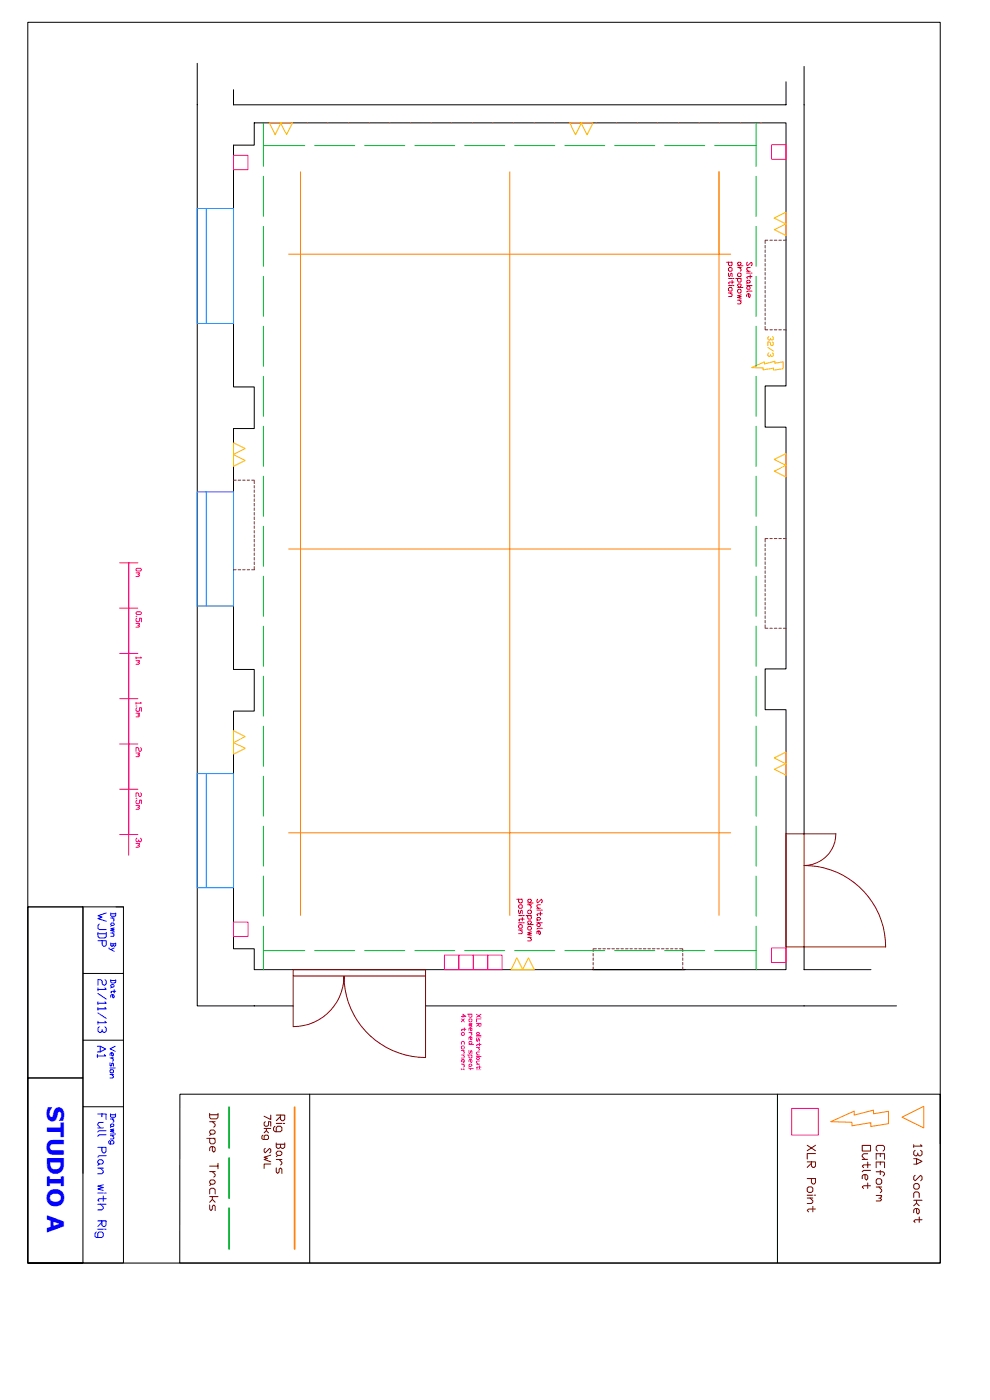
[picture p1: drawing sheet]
<svg xmlns="http://www.w3.org/2000/svg" width="297mm" height="420mm" viewBox="0 0 297 420" stroke-linecap="round" stroke-linejoin="round" font-family="sans-serif">
<defs><g id="words">
<text font-size="6.9" fill="#00f" x="14.1" y="331.9" transform="rotate(90 14.1 331.9)">STUDIO A</text>
</g></defs>
<g fill="none" stroke="#000" stroke-width=".3">
<path d="M8.3 6.7h273.8v372.4h-273.8zM59.2 19v282.9h28.8M241.3 19.9v230.3M235.8 24.6v6.9h-165.7v-4.6M8.3 272.2h28.7v106.9h-28.7v-55.6h16.6v55.6h-16.6zM8.3 272.2h16.6v51.3h-16.6zM24.9 272.2v19.9h12.1M34.8 272.2h2.2M24.9 292.1v20.1h12.1M104.9 291h100.5M127.7 291h-51.4v-6.3h-6.2v-71.3h6.2v-12.5h-6.2v-72.3h6.2v-12.5h-6.2v-72.5h6.2v-6.7h159.5v78.9h-6.2v12.4h6.2v72.5h-6.2v12.3h6.2v78h-57.8M241.3 284.2v6.8h20"/>
<path d="M24.9 312.2v20h12.1M127.7 301.9h141.3M24.9 332.2v19.9M54 328.4h228.1v50.7h-228.2zM92.9 328.4v50.7M233.3 328.4v50.7M282.1 328.4v14.8"/>
</g>
<path d="M61.9 62.6v34.5h8.2v-34.5h-10.9v34.5h2.7M61.9 147.6h8.2v34.3h-8.2zM61.9 147.6h-2.7v34.3h2.7M61.9 232.2h8.2v34.2h-8.2zM61.9 232.2h-2.7v34.2h2.7" fill="none" stroke="#0080ff" stroke-width=".3"/>
<path d="M235.8 250.2h5.5v34h-5.5zM241.3 250.2h9.5a9.5 9.5 0 0 1-9.5 9.6 24.4 24.4 0 0 1 24.4 24.4h-24.4M88 291h39.7v1.9h-39.7zM88 292.9v15.2a15.2 15.2 0 0 0 15.2-15.2 24.5 24.5 0 0 0 24.5 24.5v-24.5" fill="none" stroke="#940000" stroke-width=".3"/>
<g fill="none" stroke="#703838" stroke-width=".3">
<path d="M229.6 73.7v.7M229.6 75v.8M229.6 76.4v.7M229.6 77.7v.8M229.6 79.1v.7M230.4 72.1h-.8v1M231 72.1h.7M232.3 72.1h.8M233.7 72.1h.7M235 72.1h.8M229.6 98v1h.8M229.6 80.4v.8"/>
<path d="M229.6 81.8v.8M229.6 83.1v.8M229.6 84.5v.7M229.6 85.8v.8M229.6 87.2v.7M229.6 88.5v.8M229.6 89.9v.7M229.6 91.2v.8M229.6 92.6v.7M229.6 93.9v.8M229.6 95.3v.7M229.6 96.7v.7"/>
<path d="M231 99h.7M232.3 99h.8M233.7 99h.7M235 99h.8M70.1 144.1h.8M71.5 144.1h.7M72.8 144.1h.7M74.2 144.1h.7M75.5 144.1h.8v1M76.3 145.7v.7M76.3 147.1v.7M76.3 148.4v.7"/>
<path d="M76.3 149.7v.8M76.3 151.1v.8M76.3 152.4v.8M76.3 153.8v.8M76.3 155.2v.7M76.3 156.5v.8M76.3 157.9v.7M76.3 159.2v.7M70.1 171h.8M71.5 171h.7M72.8 171h.7M74.2 171h.7"/>
<path d="M76.3 170v1h-.8M76.3 160.6v.7M76.3 161.9v.7M76.3 163.2v.8M76.3 164.6v.8M76.3 166v.7M76.3 167.3v.8M76.3 168.7v.7M229.6 163.2v.8M229.6 164.6v.7M229.6 166v.7M229.6 167.3v.7"/>
<path d="M229.6 168.6v.8M229.6 170v.7M229.6 171.3v.8M229.6 172.7v.7M229.6 174v.8M229.6 175.4v.8M229.6 176.7v.8M229.6 178.1v.7M229.6 179.5v.7M230.4 161.6h-.8v1M231 161.6h.7M232.3 161.6h.8"/>
<path d="M233.7 161.6h.7M235 161.6h.8M229.6 187.5v1.1h.8M229.6 180.8v.7M229.6 182.1v.8M229.6 183.5v.7M229.6 184.8v.8M229.6 186.2v.7M231 188.6h.7M232.3 188.6h.8M233.7 188.6h.7M235 188.6h.8"/>
<path d="M178 286.1v.8M178 287.5v.8M178 288.8v.8M178 290.2v.8M178.9 284.7h-.9v.8M179.5 284.7h.8M180.9 284.7h.8M182.2 284.7h.8M183.6 284.7h.8M185 284.7h.7M186.3 284.7h.8M187.7 284.7h.7"/>
<path d="M189 284.7h.7M190.4 284.7h.7M191.7 284.7h.7M193 284.7h.8M194.4 284.7h.8M195.7 284.7h.8M197.1 284.7h.8M198.5 284.7h.7M199.8 284.7h.8M201.2 284.7h.7M202.5 284.7h.7M203.9 284.7h1v.8"/>
<path d="M204.9 286.1v.8M204.9 287.5v.8M204.9 288.8v.8M204.9 290.2v.8"/>
</g>
<g fill="none" stroke="#ffbf00" stroke-width=".3">
<path d="M80.8 36.9h3.5l-1.8 3.5zM84.2 36.9h3.6l-1.8 3.5zM170.9 36.9h3.6l-1.8 3.5zM174.4 36.9h3.5l-1.8 3.5zM232.3 65.5l3.5-1.8v3.5zM232.3 68.9l3.5-1.8v3.6zM225.6 110.3l3.8-1.7v.6l3.1-.8v.6l2.4-.4v2.1l-2.8 .4v-.6l-3.1 .5v-.6zM230.4 104.3l1.6 1M230.7 101l-.3 .3v.5l.3 .3 .5-.3M230.7 105.9l-.3 .3v.5l.3 .3 .5-.3M231.7 101l.3 .3v.5l-.5 .3-.3-.6M231.7 102.6l.3 .3v.5l-.3 .3-.5-.3v-.5l-.3-.3h-.5v1.1"/>
<path d="M231.7 105.9l.3 .3v.5l-.3 .3h-.2l-.3-.6M70.1 132.9l3.5 1.7-3.5 1.8zM70.1 136.4l3.5 1.8-3.5 1.8zM232.3 137.9l3.5-1.8v3.6zM232.3 141.4l3.5-1.8v3.6zM70.1 219.3l3.5 1.8-3.5 1.7zM70.1 222.8l3.5 1.8-3.5 1.8zM232.3 230.9l3.5-1.7v3.5zM232.3 227.5l3.5-1.8v3.5zM155.1 287.4l1.7 3.6h-3.5zM158.5 287.4l1.8 3.6h-3.5z"/>
</g>
<g fill="none" stroke="#ff00bf" stroke-width=".3">
<path d="M70.1 46.6h4.3v4.3h-4.3zM231.5 43.4h4.3v4.4h-4.3zM70.1 276.7h4.3v4.4h-4.3zM133.3 286.6h4.4v4.4h-4.4zM137.7 286.6h4.3v4.4h-4.3zM142 286.6h4.3v4.4h-4.3zM146.3 286.6h4.4v4.4h-4.4zM231.5 284.5h4.3v4.3h-4.3zM138.4 310.1l.7-.3 .2 .7-.7 .2zM138.4 314.1l.7-.2 .2 .7-.2 .2h-.5zM138.4 305.1h1.4l-.9-.7v.9M138.4 313.4v-.6l.2-.2 .7 .2v.6"/>
<path d="M138.4 316.6h.9M138.4 319.4h.9M138.4 305.8l.9 .9M138.4 315.3h.9M138.9 315.3l.4 .4-.2 .5M138.9 316.6l.4 .7-.2 .2h-.7M138.9 318v.6l.2 .3 .2-.3-.2-.6h-.5l-.2 .6M138.9 319.4l.4 .4-.2 .5M139.3 305.8l-.9 .9M139.3 308.5v.9M139.8 308.9h-1.2l-.2 .3 .2 .2M140.3 316.6h1.3"/>
<path d="M140.3 304.4h1.3M140.7 306l.7-.2 .2 .2v.5l-.7 .2-.2-.2zM140.7 312.8l.7-.2 .2 .4-.5 .4zM140.7 319.6l.7-.2 .2 .4-.7 .2zM140.7 304.4v.7l.2 .2 .7-.2-.2-.7M140.7 315.3v.6l.2 .3 .5-.9 .2 .2v.7M140.7 316.6v.7l.2 .2 .7-.2-.2-.7M140.7 309.8h.9M140.7 313.4h1.4M141.1 308.5v.7l.3 .2 .2-.2v-.5l-.2-.2-.7 .2v.5M141.1 309.8l.5 .5-.2 .4M141.1 311.2v.7l.3 .2 .2-.2v-.5l-.2-.2-.7 .2v.5"/>
<path d="M141.1 318v.6l.3 .3 .2-.3-.2-.6-.7 .2v.4M141.6 307.1l-.9 .2 .9 .3-.9 .2 .9 .2M143 310.1l.6-.3 .2 .5-.4 .4zM143 307.1h1.3v.7l-.2 .2-.5-.2v-.7M143 311.7v.6l.2 .3 .2-.3v-.4l.2-.2 .2 .2v.7M143 304.4l1.3 .9M143 310.7h1.3M143 311.2h.8M143 314.4h.8M143 316.6h.8M143 317.1h1.3M143 319.4h.8"/>
<path d="M143.4 317.1l.4 .7-.6 .2-.2-.5zM143.4 314.4l.4 .4-.2 .5M143.6 307.3l-.6 .7M143.8 315.7h-.6l-.2 .2 .4 .7M143.8 318.4h-.6l-.2 .2 .4 .8M143.8 313v.9M143.8 319.8v.9M144.1 311.2h.2M144.3 305.8h-1.3v.9M144.3 313.4h-1.1l-.2 .3 .2 .2M144.3 304.4l-1.3 .9M138.4 320.7v.5"/>
<path d="M138.9 321.2l.2-.5 .2 .5M140.7 320.7h1.4M140.9 320l-.2 .3M141.1 320.7l.1 .5M141.1 321.1v.1M143 321.1h.8M144.1 321.1h.2M144.3 320.3h-1.1l-.2 .2 .2 .2M237.5 332.7h8v8h-8z"/>
</g>
<g fill="none" stroke="#ff8000" stroke-width=".3">
<path d="M92.2 36.9h.1M98.4 36.9h.1M104.6 36.9h.1M110.8 36.9h.1M117 36.9h.1M123.1 36.9h.1M129.3 36.9h.1M135.5 36.9h.1M141.7 36.9h.1M147.9 36.9h.1M154.1 36.9h.1M160.2 36.9h.1"/>
<path d="M166.5 36.9h.1M170.9 36.9h.1M178.8 36.9h.1M185 36.9h.1M191.2 36.9h.1M197.4 36.9h.1M203.5 36.9h.1M209.7 36.9h.1M215.9 36.9h.1M222.1 36.9h.1M228.3 36.9h.1M90.2 51.6v223.1"/>
<path d="M153 51.6v223.1M86.6 76.3h129.1M219.2 76.3h-3.5v-24.7v223.1M86.6 164.8h132.6M86.6 249.9h132.6M249.3 336.6l7-3.1v1.1l5.8-1.4v1.1l4.5-.8v3.7l-5.3 .9v-1.2l-5.7 1v-1.1zM270.6 335.3l6.6-3.3v6.5z"/>
</g>
<g fill="none" stroke="#f00" stroke-width=".3">
<path d="M218 78.7h1.7M218.6 78.7v.8l.3 .3h.5l.3-.3v-.5l-.3-.3M221.3 79l.3-.3h.5l.3 .5-.6 .6zM221.3 79.8h1.6M224.3 78.7l-.3 .3v.5l.3 .3 1.1-1.1 .2 .3v.5l-.2 .3M218.6 80.6l.3-.3h.5l.3 .3v.5l-.3 .3h-.5l-.3-.3zM218.6 86.6l.3-.3h.5l.3 .3v.5l-.3 .3h-.5l-.3-.3zM218.6 82v.8l.3 .2 .5-1 .3 .2v.8M218.6 85.7h1.1M218.6 83.6h1.1M218.6 87.9h1.1M219.1 87.9l.6 .8-.3 .3h-.8"/>
<path d="M219.7 84.1v1.1M219.9 85.7h.3M219.9 83.6h.3M220.2 84.7h-1.3l-.3 .2 .3 .3M220.8 83.6h1.6M221.3 82.2l.3-.2h.5l.3 .2v.6l-.3 .2h-.5l-.3-.2zM221.3 85.5l.3-.3h.5l.3 .5-.6 .6zM221.3 83.6v.8l.3 .3h.5l.3-.3v-.5l-.3-.3M221.3 80.3h1.1M221.3 86.3h1.6M221.3 90.1h1.1M221.6 86.8h.5l.3 .3v.5l-.3 .3h-.5l-.3-.3v-.5z"/>
<path d="M221.8 80.3l.6 .6-.3 .5M221.8 90.1l.6 .8-.3 .3h-.8M222.4 88.5l-1.1 .2 1.1 .3-1.1 .3 1.1 .2M224 84.4l.3-.3h.5l.3 .6-.3 .2h-.5zM224 81.4h1.1M224 82h1.1M224 85.7h1.6M224.3 84.9l-.3 .3M224.6 85.7l.5 .6v.3l-.3 .2h-.5l-.3-.5zM224.6 88.2v.8l.2 .3 .3-.3v-.5l-.3-.3h-.5l-.3 .3v.5M225.1 80.3h-.8l-.3 .3v.3l.6 .5M225.1 82.5v1.1"/>
<path d="M225.4 82h.2M225.6 83h-1.3l-.3 .3 .3 .3M225.6 87.4h-1.3l-.3 .2M155.1 269.9h1.6M155.6 271.8l.3-.3h.6l.2 .3v.5l-.2 .3h-.6l-.3-.3zM155.6 277.8l.3-.3h.6l.2 .3v.5l-.2 .3h-.6l-.3-.3zM155.6 269.9v.8l.3 .3h.6l.2-.3v-.5l-.2-.3M155.6 273.1v.8l.3 .3 .6-1.1 .2 .3v.8M155.6 276.9h1.1M155.6 274.8h1.1M155.6 279.1h1.1M156.2 279.1l.5 .6v.3l-.2 .2h-.9"/>
<path d="M156.7 275.3v1.1M157 276.9h.3M157 274.8h.3M157.3 275.8h-1.4l-.3 .3 .3 .3M157.8 274.8h1.6M158.3 273.4l.3-.3h.6l.2 .3v.5l-.2 .3h-.6l-.3-.3zM158.3 276.7l.3-.3h.6l.2 .5-.5 .6zM158.3 278.3l.3-.3h.6l.2 .3v.6l-.2 .2h-.6l-.3-.2zM158.3 274.8v.8l.3 .2h.6l.2-.2v-.6l-.2-.2M158.3 271h1.7M158.3 271.5h1.1M158.3 277.5h1.7"/>
<path d="M158.6 269.9h.6l.2 .3-.5 .8-.6-.6zM158.9 271.5l.5 .6-.2 .5M159.4 279.7l-1.1 .3 1.1 .2-1.1 .3 1.1 .3M161.1 275.6l.2-.3h.6l.2 .5-.2 .3h-.6zM161.1 277.5l.5-.6 .5 .9-.2 .2h-.6zM161.1 272.6h1M161.1 273.1h1M161.1 276.9h1.6M161.3 269.9l-.2 .3v.5l.2 .3 1.1-1.1 .3 .3v.5l-.3 .3M161.3 276.1l-.2 .3M161.6 279.4v.8l.3 .3 .2-.3v-.5l-.2-.3h-.6l-.2 .3v.5M162.1 271.5h-.8l-.2 .3v.3l.5 .5"/>
<path d="M162.1 273.7v1.1M162.4 273.1h.3M162.7 274.2h-1.4l-.2 .3 .2 .3M162.7 278.6h-1.4l-.2 .3M158.3 281.3h1.1M158.9 281.3l.5 .8-.2 .3h-.9"/>
</g>
<g fill="none" stroke="#00b82e" stroke-width=".3">
<path d="M79 36.9v13.1M226.9 36.9v13.1M79 52.9v12M79 43.7h12.4M94.4 43.7h12M109.4 43.7h12.1M124.5 43.7h11.9M139.4 43.7h12M154.4 43.7h12.1M169.5 43.7h11.9M184.4 43.7h12.1M199.4 43.7h12.1"/>
<path d="M214.5 43.7h12.4M226.9 52.9v12M79 67.9v12M226.9 67.9v12M79 82.9v12.1M79 97.9v12M226.9 82.9v12.1M226.9 97.9v12M79 112.9v12M226.9 112.9v12M79 127.9v12.1M226.9 127.9v12.1"/>
<path d="M79 142.9v12M79 157.9v12M226.9 142.9v12M226.9 157.9v12M79 172.9v12.1M226.9 172.9v12.1M79 187.9v12M226.9 187.9v12M79 202.9v12M79 217.9v12.1M226.9 202.9v12M226.9 217.9v12.1"/>
<path d="M79 233v11.9M226.9 233v11.9M79 247.9v12M226.9 247.9v12M79 262.9v12.1M79 278v13M226.9 262.9v12.1M226.9 278v13M79 285.3h12.4M94.4 285.3h12M109.4 285.3h12.1M124.5 285.3h11.9"/>
<path d="M139.4 285.3h12M154.4 285.3h12.1M169.5 285.3h11.9M184.4 285.3h12.1M199.4 285.3h12.1M214.5 285.3h12.4"/>
</g>
<g fill="none" stroke="#ff0080" stroke-width=".3">
<path d="M35.9 168.9h5.5M40.8 171.9h1.1M41.1 170.6h1.1l.2 .5-.2 .3h-1.1l-.3-.3zM41.6 171.9l.3 .3-.5 .3M41.6 172.5l.3 .2-.3 .3h-.8M35.9 182.5h2.7v13.6h2.8M35.9 196.1h2.7v13.6h2.8M40.8 183.9l.3-.3h1.1l.2 .5-.2 .3h-1.1zM40.8 185h.3M40.8 187.1h1.1M40.8 197.2v.5M40.8 198.3h1.1"/>
<path d="M41.1 185.5l-.3 .3v.5l.3 .3h.5l.3-.3v-.8h.5v1.1M41.4 182.5h-2.8v-13.6v87.8M41.6 187.1l.3 .3-.5 .3M41.6 187.7l.3 .3-.3 .2h-.8M41.6 198.3l.3 .2-.5 .3M41.6 198.8l.3 .3-.3 .3h-.8M42.2 197.2l.2 .2h-1.6M35.9 209.7h2.7v13.6h2.8M40.8 210.8v.5M40.8 211.9h.3M40.8 214h1.1M41.1 212.4l-.3 .3v.5l.3 .3h.5l.3-.3v-.8h.5v1.1"/>
<path d="M41.6 214l.3 .3-.5 .3M41.6 214.6l.3 .2-.3 .3h-.8M42.2 210.8l.2 .2h-1.6M35.9 223.3h2.7v13.6v-13.6M35.9 236.9h5.5M38.6 236.9v13.5h2.8M40.8 226h1.1M40.8 239.6h.3M41.6 226l.3 .3-.5 .2M41.6 226.5l.3 .3-.3 .3h-.8M42.2 224.4l.2 .2v.6l-.2 .3-.6-.3v-.6l-.2-.2h-.6v1.1M42.2 238l.2 .2v.6l-.2 .3-.6-.3v-.6l-.2-.2h-.6v1.1"/>
<path d="M35.9 250.4h2.7M40.8 241.8h1.1M40.8 253.2h1.1M41.1 240.1l-.3 .3v.6l.3 .2h.5l.3-.2v-.9h.5v1.1M41.1 251.5l-.3 .3v.6l.3 .2 .5-.2M41.6 241.8l.3 .2-.5 .3M41.6 242.3l.3 .3-.3 .3h-.8M41.6 253.2l.3 .3-.5 .2M41.6 253.7l.3 .3-.3 .3h-.8M42.2 251.5l.2 .3v.6l-.2 .2h-.3l-.3-.5"/>
</g>
<path d="M23.7 17.1h250.4v304.1h-250.4zM9.9 273.9h13.8v46.9h-13.8z" fill="none" stroke="#fff" stroke-width=".3"/>
<g fill="none" stroke="#00f" stroke-width=".3">
<path d="M29.4 279.8v1.3l.4 .4h1.7l.4-.4v-1.3M29.8 277.3l-.4 .5v.8l.4 .4h2.1M31.9 274l-2.5 .8 1.2 .5-1.2 .4 2.5 .8M33.2 277.2l.3-.2h.5l.2 .5-.2 .3h-.5zM33.2 274v.7l.3 .3h1l.2-.3v-.7M33.2 274.2h1.5M33.2 275.5h1M33.2 280h1M33.5 277.8l-.3 .2M33.7 275.5l.5 .5-.2 .5M33.7 280l.5 .8-.2 .2h-.8M34.2 278.5l-1 .2 1 .3-1 .2 1 .3"/>
<path d="M29.4 282.3h2.5v1.3l-.4 .4h-.4l-.5-.4v-1.3M29.4 280.3h2.5M29.4 296.5v.9M29.4 298.2l2.5 1.7M31.5 294l.4 .4v.8l-.4 .5h-.4l-.5-.5v-.8l-.4-.4h-.8v1.7M31.5 296.5l.4 .4h-2.5M32.7 284.5v.2l1.5 .8M33.2 295.7l.3-.2h.5l.2 .5-.2 .3h-.5zM33.2 283v.7l.3 .3 .5-.3v-.4M33.2 294v.8l.3 .2h1l.2-.2v-.8M33.2 283.3h1.5M33.2 294.3h1.5"/>
<path d="M33.5 296.3l-.3 .2M33.7 298.5v.8l.3 .2 .2-.2v-.6l-.2-.2h-.5l-.3 .2v.6M34.2 284.5l-1 .5M34.2 297v1M34.7 283v.7l-.2 .3-.5-.3M34.7 297.5h-1.2l-.3 .2 .3 .3M29.2 314h.9l1.6 .8-1.6 .9h-.9M29.2 316.5v.8M29.4 300.7v.8M29.4 302.3v.9M29.4 306.5v.8M29.4 304l2.5 1.7"/>
<path d="M29.8 308.1l-.4 .5v.8l.4 .4h.4l.4-.4M30.1 314v1.7M31.3 316.5l.4 .4h-2.5M31.5 300.7l.4 .4h-2.5M31.5 302.3l.4 .5h-2.5M31.5 306.5l.4 .4h-2.5M31.5 308.1l.4 .5v.8l-.4 .4h-.4l-.5-.4v-.4M33 319v.7l.3 .3 .2-.3v-.5l.3-.2 .2 .2v.8M33 317.5h1M33.5 316v.7l.3 .3 .2-.3v-.5l-.2-.2h-.5l-.3 .2v.5M33.5 317.5l.5 .5-.2 .5M34.5 314l-1.5 .8 1.5 .7"/>
<path d="M29.3 334.3h2.5v1.7M29.3 338.5h1.7M30.6 334.3v.9M31 336.8h-1.3l-.4 .4v.5l.8 .8M31.8 339.3h-2.1l-.4 .4M33 321.2l.8-.2 .2 .2v.5l-.2 .3h-.5l-.3-.3zM33 320.5h1M33 322.5h1M33.1 337.6l.3-.3h.5l.3 .5-.3 .3h-.5zM33.1 334.3v.8l.3 .2h1l.3-.2v-.8M33.1 334.6h1.6M33.1 335.8h1.1"/>
<path d="M33.4 338.1l-.3 .2M33.5 322.5l.5 .8-.2 .2h-.8M33.7 335.8l.5 .5-.3 .5M34.2 338.8l-1.1 .3 1.1 .2-1.1 .3 1.1 .2M34.3 320.5h.2M29.3 344.3h2.5v1.3l-.4 .4h-.4l-.4-.4v-1.3M29.3 350.6h1.7M29.3 358.1h1.7M29.7 348.1h.9l.4 .4v.4l-.4 .4h-.9l-.4-.4v-.4zM29.7 349.3l-.4 .5M30.1 350.6l.9 .8v.4l-.4 .5h-1.3M31 355.6l-1.7 .4 1.7 .4-1.7 .4 1.7 .5"/>
<path d="M31 358.9v1.7M31.4 358.1h.4M31.8 340.6h-2.1l-.4 .4M31.8 346.8h-2.1l-.4 .5M31.8 359.8h-2.1l-.4 .4 .4 .4M32.9 342.3l-.3 .3v.5l.3 .2h1l.3-.2v-.5l-.3-.3h-.5l-.3 .3v.7M33.1 340.3h1.1M33.1 340.8h1.1M33.7 340.8l.5 .8-.3 .2h-.8M34.4 340.3h.3M28.9 369.7l-.4 .5v.8l.4 .4h1.7l.4-.4v-.8l-.4-.5h-.9l-.4 .5v1.2M29.3 366.4h2.5v1.3l-.4 .4h-.4l-.4-.4v-1.3"/>
<path d="M29.3 361.4h2.5M29.3 368.9h1.7M30.1 361.4l.9 .8v.5l-.4 .4h-1.3M30.6 366.8l-1.3 1.3M31.4 368.9h.4"/>
</g>
<g fill="none" stroke="#700000" stroke-width=".3">
<path d="M62.9 334.1v1.3l.4 .4h1.7l.4-.4v-1.3M62.9 334.6h2.5M62.9 336.6h1.7M63.3 339.1h.8l.5 .5v.4l-.5 .4h-.8l-.4-.4v-.4zM63.7 336.6l.9 .8v.5l-.5 .4M79.2 338.7h2M79.6 336.6l-.4 .4v.7l.4 .3h.6l.4-.3v-1.1h.6v1.4M79.9 338.7v.6l.7 .7M79.9 339.3l-.7 .7M81.2 334.6v1.4l-2-1M82.5 338l-.4 .4v.8l.4 .4h1.7l.4-.4v-.8l-.4-.4h-.9l-.4 .4v1.2M82.9 334.6h2.5v1.3l-.4 .4h-.4l-.4-.4v-1.3"/>
<path d="M82.9 337.1h1.7M84.2 335.1l-1.3 1.2M85 337.1h.4M62.1 341.6h2.5M62.9 341.6v1.3l.4 .4h.8l.5-.4v-.8l-.5-.5M62.9 358.3v-1.3l.4-.4h.8l.5 .4v1.3M62.9 350h2.5M62.9 351.6h1.7M62.9 359.1h2.5M63.3 354.1h.8l.5 .4v.5l-.5 .4h-.8l-.4-.4v-.5zM63.3 340.4l-.4 .4M63.3 355.4l-.4 .4"/>
<path d="M63.7 344.1v1.3l.4 .4 .5-.4v-.8l-.5-.5h-.8l-.4 .5v.8M63.7 351.6l.9 .9v.4l-.5 .4M63.7 359.1v.9l.9 .8M63.7 360l-.8 .8M65.4 349.1v1.7M78.9 340.7l-.3 .3v.7l.3 .3h1.3l.4-.3v-.7l-.4-.3h-.6l-.4 .3v1M79.6 344.6l-.4 .4v.7l.4 .3 1.3-1.4 .3 .4v.7l-.3 .3M81.2 346.7l-2 .6 1 .3-1 .4 2 .7M81.2 349.3h-2v1.4M82.9 345.9l.4-.4h.9l.4 .4v.4l-.4 .5h-.9l-.4-.5zM82.9 343v1.3l.4 .3h.4l.5-.3v-.9M82.9 350.5v1.3l.4 .4 .4-.4v-.9l.5-.4 .4 .4v1.3"/>
<path d="M82.9 348h1.7M82.9 343.4h2.5M83.3 346.8l-.4 .3M83.7 348l.9 .8v.4l-.4 .4M85.4 343v1.3l-.4 .3h-.4l-.4-.3M242.2 348.7h2.5v1.2l-.4 .5h-.4l-.4-.5v-1.2M242.2 353.7h2.5v1.2l-.4 .4h-.4l-.4-.4v-1.2M242.2 343.7l2.5 1.7M242.2 358.7h1.7M242.2 359.5h1.7M242.6 356.2h.9l.4 .4v.9l-.4 .3h-.9l-.4-.3v-.9zM243 359.5l.9 .8v.5l-.4 .4h-1.3"/>
<path d="M243.5 349.1l-1.3 1.3M244.3 358.7h.4M244.7 346.2h-2.5v1.7M244.7 343.7l-2.5 1.7M258.7 343.8h2.5v1.6h-2.5zM258.7 347.9h1.6M259.5 352.5v1.2l.5 .5 .3-.5v-.8l-.3-.4h-.9l-.4 .4v.8M260.3 346.2h-1.2l-.4 .5v.4l.8 .8M260.3 348.7v1.7M260.3 355v1.7M261.2 349.6h-2.1l-.4 .4 .4 .4M261.2 351.2h-2.1l-.4 .5"/>
<path d="M261.2 355.9h-2.1l-.4 .3 .4 .5M262.9 347.9v-1.7h2.5v1.7M262.9 350.4v-1.7h2.5v1.7M262.9 351.7h2.1l.4 .4v.4l-.4 .4M262.9 356.2h1.6M262.9 358.8h1.6M263.3 353.7h.8l.4 .5v.8l-.4 .4h-.8l-.4-.4v-.8zM263.3 345.4l-.4-.4v-.8l.4-.4h1.7l.4 .4v.8l-.4 .4M263.7 356.2l.8 .9v.4l-.4 .4M264.1 358.8l.4 .4-.4 .4h-.4M264.1 359.6l.4 .4-.4 .4h-1.2M264.1 346.2v.9"/>
<path d="M264.1 348.7v.9M264.1 351.2v1.3M274.2 355.6l.4-.4h.8l.4 .4v.9l-.4 .4h-.8l-.4-.4zM274.2 347.7h.8l1.6 .8-1.6 .9h-.8M274.2 359.4v-1.3l.4-.4h.8l.4 .4v1.3M274.2 343.5v.9M274.6 345.2l-.4 .4v.9l.4 .4h.4l.4-.4M274.6 352.7l-.4 .4v.9l.4 .4 1.6-1.7 .4 .4v.9l-.4 .4M275 347.7v1.7M276.2 343.5l.4 .5h-2.4M276.2 345.2l.4 .4v.9l-.4 .4h-.4l-.4-.4v-.5M62.9 361.6v1.3l.4 .4 .4-.4v-.9l.4-.4 .5 .4v1.3"/>
<path d="M243.9 362v1.7M244.7 362.8h-2.1l-.4 .5 .4 .4M274.2 360.2h2.4M275 360.2v.9l.8 .8M275 362.7v1.2l.4 .5 .4-.5v-.8l-.4-.4h-.8l-.4 .4v.8M275 361.1l-.8 .8M275.8 365.2v1.7M276.6 366.1h-2l-.4 .4 .4 .4"/>
</g>
<path d="M68.7 332.3v12.3M68.7 347.6v12M68.7 362.6v12.3" fill="none" stroke="#009400" stroke-width=".51"/>
<path d="M88.4 332.3v42.6" fill="none" stroke="#ff8000" stroke-width=".51"/>
<use href="#words"/>
</svg>
